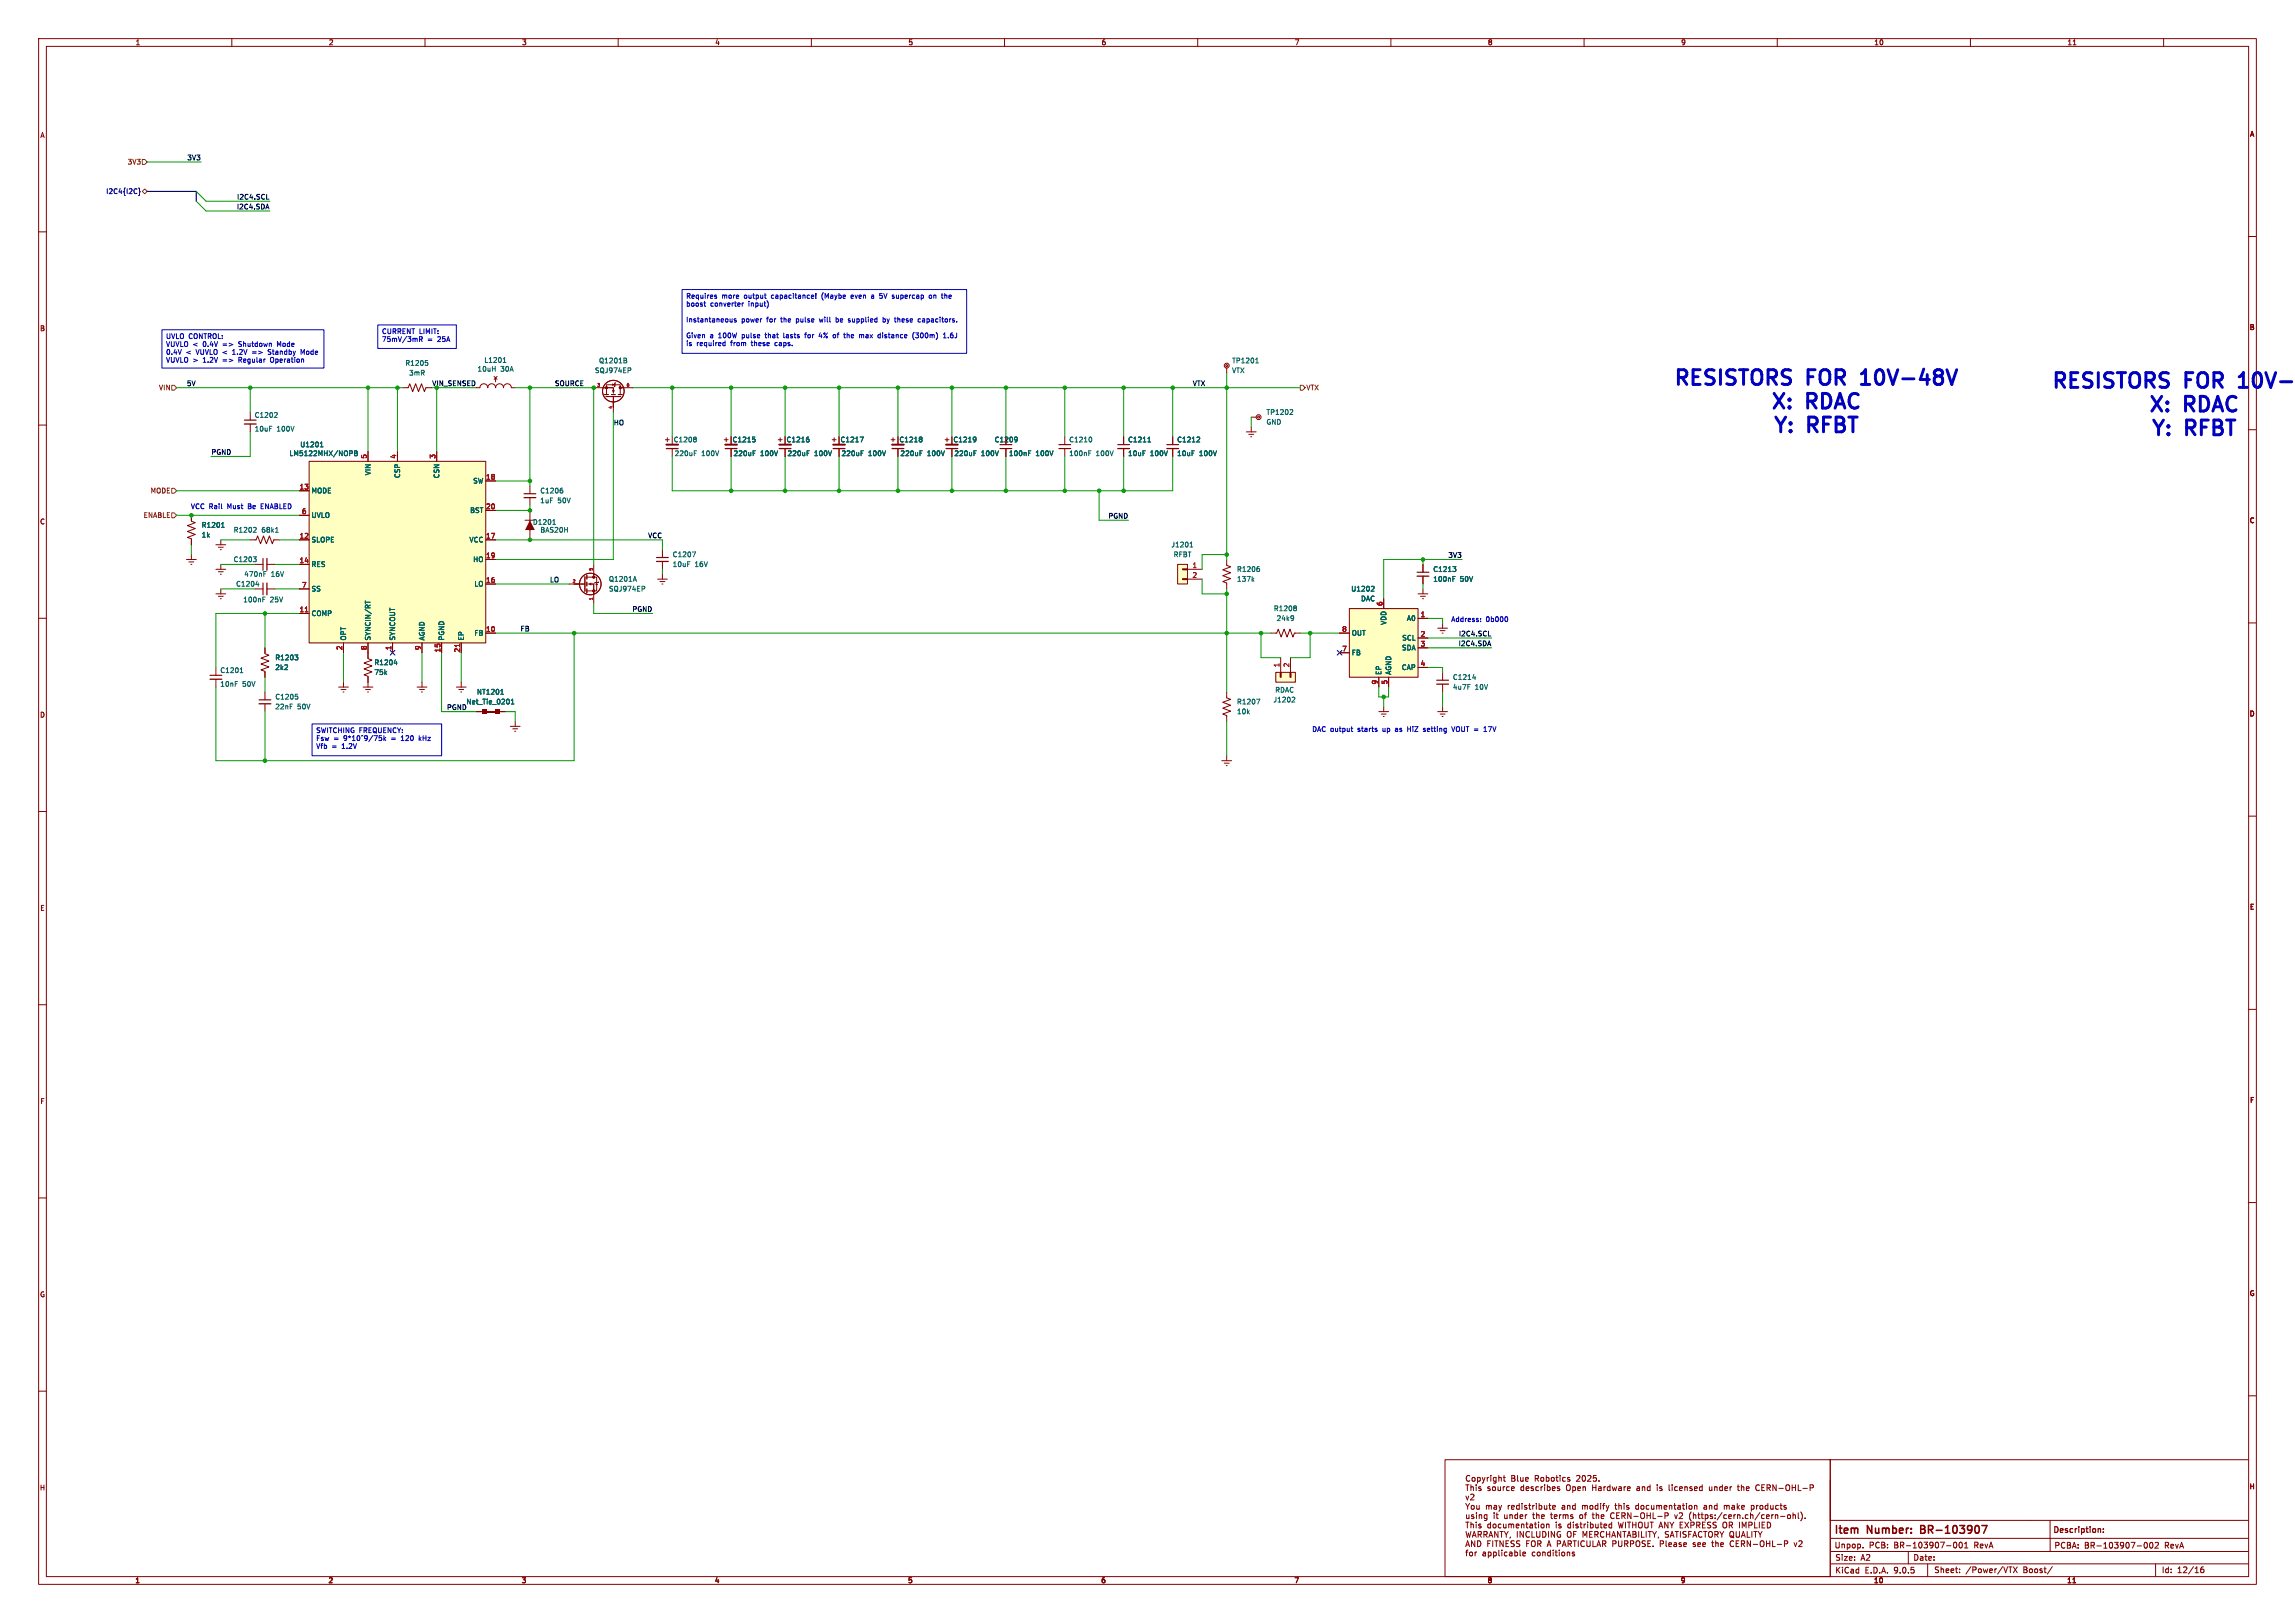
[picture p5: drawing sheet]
<svg xmlns="http://www.w3.org/2000/svg" width="594mm" height="420mm" viewBox="0 0 594 420" stroke-linecap="round" stroke-linejoin="round" font-family="sans-serif">
<defs><g id="words">
<g font-size="5.3" fill="#0000c2">
<text x="432.7" y="100.8">RESISTORS</text>
<text x="467.8" y="100.8">FOR</text>
<text x="483.3" y="100.8">10V-48V</text>
<text x="530.5" y="101.6">RESISTORS</text>
<text x="565.6" y="101.6">FOR</text>
<text x="581.1" y="101.6">10V-2</text>
<text x="457.9" y="106.9">X:</text>
<text x="467.7" y="106.9">RDAC</text>
<text x="555.7" y="107.7">X:</text>
<text x="565.5" y="107.7">RDAC</text>
<text x="458.5" y="113.1">Y:</text>
<text x="468" y="113.1">RFBT</text>
<text x="556.3" y="113.8">Y:</text>
<text x="565.8" y="113.8">RFBT</text>
</g>
<g font-size="2.8" fill="#840000">
<text x="474.6" y="397.5">Item</text>
<text x="483.4" y="397.5">Number:</text>
<text x="498" y="397.5">BR-103907</text>
</g>
<g font-size="2.1" fill="#840000">
<text x="379.1" y="393.3">Copyright</text>
<text x="391" y="393.3">Blue</text>
<text x="397.2" y="393.3">Robotics</text>
<text x="421.6" y="393.3">source</text>
<text x="430.3" y="393.3">describes</text>
<text x="442.3" y="393.3">Open</text>
<text x="449.1" y="393.3">Hardware</text>
<text x="460.8" y="393.3">and</text>
<text x="466.2" y="393.3">is</text>
<text x="474.7" y="400.9">Unpop.</text>
<text x="483.7" y="400.9">PCB:</text>
<text x="490.3" y="400.9">BR-103907-001</text>
<text x="511.1" y="400.9">RevA</text>
<text x="531.3" y="397.1">Description:</text>
<text x="531.6" y="400.9">PCBA:</text>
<text x="539.4" y="400.9">BR-103907-002</text>
<text x="560.3" y="400.9">RevA</text>
<text x="474.9" y="404.1">Size:</text>
<text x="474.9" y="407.4">KiCad</text>
<text x="481.6" y="404.1">A2</text>
<text x="482.6" y="407.4">E.D.A.</text>
<text x="490.2" y="407.4">9.0.5</text>
<text x="495.1" y="404.1">Date:</text>
<text x="500.5" y="407.3">Sheet:</text>
<text x="508.7" y="407.3">/Power/VTX</text>
<text x="523.7" y="407.3">Boost/</text>
<text x="559.4" y="407.3">Id:</text>
<text x="563.5" y="407.3">12/16</text>
</g>
<g font-size="1.8" fill="#840000">
<text x="35" y="11.9">1</text>
<text x="85" y="11.9">2</text>
<text x="135" y="11.9">3</text>
<text x="185" y="11.9">4</text>
<text x="235" y="11.9">5</text>
<text x="285" y="11.9">6</text>
<text x="335" y="11.9">7</text>
<text x="385" y="11.9">8</text>
<text x="435" y="11.9">9</text>
<text x="485" y="11.9">10</text>
<text x="535" y="11.9">11</text>
<text x="10.3" y="35.9">A</text>
<text x="582.3" y="35.6">A</text>
<text x="10.3" y="85.9">B</text>
<text x="582.2" y="85.6">B</text>
<text x="189.5" y="114.7">C1215</text>
<text x="203.5" y="114.7">C1216</text>
<text x="217.4" y="114.7">C1217</text>
<text x="232.7" y="114.7">C1218</text>
<text x="246.6" y="114.7">C1219</text>
<text x="257.3" y="114.7">C1209</text>
<text x="10.3" y="135.9">C</text>
<text x="582.2" y="135.6">C</text>
<text x="10.3" y="185.9">D</text>
<text x="582.2" y="185.6">D</text>
<text x="10.3" y="235.9">E</text>
<text x="582.2" y="235.6">E</text>
<text x="10.3" y="285.9">F</text>
<text x="582.3" y="285.6">F</text>
<text x="10.3" y="335.9">G</text>
<text x="582.2" y="335.6">G</text>
<text x="10.2" y="385.9">H</text>
<text x="582.1" y="385.6">H</text>
<text x="34.9" y="409.9">1</text>
<text x="84.9" y="409.9">2</text>
<text x="134.9" y="409.9">3</text>
<text x="184.9" y="409.9">4</text>
<text x="234.9" y="409.9">5</text>
<text x="284.9" y="409.9">6</text>
<text x="334.9" y="409.9">7</text>
<text x="384.9" y="409.9">8</text>
<text x="434.9" y="409.9">9</text>
<text x="484.9" y="409.9">10</text>
<text x="534.9" y="409.9">11</text>
</g>
<g font-size="1.8" fill="#0f0f0f">
<text x="48.4" y="41.6">3V3</text>
<text x="61.2" y="51.7">I2C4.SCL</text>
<text x="61.2" y="54.3">I2C4.SDA</text>
<text x="48.3" y="100">5V</text>
<text x="143.5" y="100">SOURCE</text>
<text x="308.6" y="100">VTX</text>
<text x="158.7" y="110.1">HO</text>
<text x="54.6" y="117.8">PGND</text>
<text x="286.8" y="134.3">PGND</text>
<text x="167.6" y="139.4">VCC</text>
<text x="374.7" y="144.4">3V3</text>
<text x="142.2" y="150.8">LO</text>
<text x="163.6" y="158.4">PGND</text>
<text x="134.6" y="163.5">FB</text>
<text x="377.4" y="167.3">I2C4.SDA</text>
<text x="377.5" y="164.8">I2C4.SCL</text>
<text x="115.6" y="183.8">PGND</text>
</g>
<g font-size="1.8" fill="#725600">
<text x="32.9" y="42.8">3V3</text>
<text x="41" y="101.2">VIN</text>
<text x="338" y="101.2">VTX</text>
<text x="38.9" y="127.9">MODE</text>
<text x="37" y="134.2">ENABLE</text>
</g>
<text font-size="1.8" fill="#000084" x="27.4" y="50.4">I2C4{I2C}</text>
<g font-size="1.8" fill="#0000c2">
<text x="177.5" y="77.6">Requires</text>
<text x="186.8" y="77.6">more</text>
<text x="192.7" y="77.6">output</text>
<text x="199.9" y="77.6">capacitance!</text>
<text x="213.1" y="77.6">(Maybe</text>
<text x="221" y="77.6">even</text>
<text x="226.4" y="77.6">a</text>
<text x="228.7" y="77.6">5V</text>
<text x="232.2" y="77.6">supercap</text>
<text x="242" y="77.6">on</text>
<text x="245.4" y="77.6">the</text>
<text x="177.5" y="79.7">boost</text>
<text x="177.5" y="83.7">Instantaneous</text>
<text x="183.9" y="79.7">converter</text>
<text x="191.9" y="83.7">power</text>
<text x="193.9" y="79.7">input)</text>
<text x="198.6" y="83.7">for</text>
<text x="202.4" y="83.7">the</text>
<text x="206.5" y="83.7">pulse</text>
<text x="212.8" y="83.7">will</text>
<text x="217.2" y="83.7">be</text>
<text x="220.6" y="83.7">supplied</text>
<text x="229.8" y="83.7">by</text>
<text x="233.1" y="83.7">these</text>
<text x="239.3" y="83.7">capacitors.</text>
<text x="42.9" y="88">UVLO CONTROL:</text>
<text x="98.7" y="86.8">CURRENT LIMIT:</text>
<text x="98.7" y="88.8">75mV/3mR</text>
<text x="110.6" y="88.8">=</text>
<text x="113.4" y="88.8">25A</text>
<text x="177.5" y="87.8">Given</text>
<text x="177.5" y="89.9">is</text>
<text x="180.3" y="89.9">required</text>
<text x="183.7" y="87.8">a</text>
<text x="186.1" y="87.8">100W</text>
<text x="189.3" y="89.9">from</text>
<text x="192.3" y="87.8">pulse</text>
<text x="194.8" y="89.9">these</text>
<text x="198.6" y="87.8">that</text>
<text x="201" y="89.9">caps.</text>
<text x="203.5" y="87.8">lasts</text>
<text x="209.2" y="87.8">for</text>
<text x="213.1" y="87.8">4%</text>
<text x="216.9" y="87.8">of</text>
<text x="220" y="87.8">the</text>
<text x="224.1" y="87.8">max</text>
<text x="229.1" y="87.8">distance</text>
<text x="238.3" y="87.8">(300m)</text>
<text x="246.5" y="87.8">1.6J</text>
<text x="42.9" y="90.1">VUVLO &lt;</text>
<text x="42.9" y="92.1">0.4V</text>
<text x="42.9" y="94.2">VUVLO &gt;</text>
<text x="48.1" y="92.1">&lt;</text>
<text x="50.9" y="92.1">VUVLO &lt;</text>
<text x="52.6" y="90.1">0.4V</text>
<text x="52.6" y="94.2">1.2V</text>
<text x="57.9" y="90.1">=&gt;</text>
<text x="57.9" y="94.2">=&gt;</text>
<text x="60.7" y="92.1">1.2V</text>
<text x="62.2" y="90.1">Shutdown</text>
<text x="62.2" y="94.2">Regular</text>
<text x="66" y="92.1">=&gt;</text>
<text x="70.3" y="92.1">Standby</text>
<text x="70.7" y="94.2">Operation</text>
<text x="72.4" y="90.1">Mode</text>
<text x="78.9" y="92.1">Mode</text>
<text x="49.3" y="131.9">VCC Rail</text>
<text x="58.9" y="131.9">Must</text>
<text x="64.5" y="131.9">Be</text>
<text x="68" y="131.9">ENABLED</text>
<text x="375.5" y="161.1">Address:</text>
<text x="384.6" y="161.1">0b000</text>
<text x="81.7" y="190">SWITCHING FREQUENCY:</text>
<text x="339.5" y="189.6">DAC output</text>
<text x="351.5" y="189.6">starts</text>
<text x="358.1" y="189.6">up</text>
<text x="361.6" y="189.6">as</text>
<text x="365" y="189.6">HiZ</text>
<text x="369.3" y="189.6">setting</text>
<text x="376.9" y="189.6">VOUT =</text>
<text x="385.6" y="189.6">17V</text>
<text x="81.7" y="192">Fsw</text>
<text x="81.7" y="194.1">Vfb</text>
<text x="85.9" y="194.1">=</text>
<text x="86.3" y="192">=</text>
<text x="88.6" y="194.1">1.2V</text>
<text x="89.1" y="192">9*10^9/75k</text>
<text x="101.6" y="192">=</text>
<text x="104.3" y="192">120</text>
<text x="109.1" y="192">kHz</text>
</g>
<g font-size="1.8" fill="#006464">
<text x="104.8" y="94.8">R1205</text>
<text x="125.2" y="94.1">L1201</text>
<text x="154.9" y="94.2">Q1201B</text>
<text x="318.8" y="94.2">TP1201</text>
<text x="105.8" y="97.4">3mR</text>
<text x="123.5" y="96.4">10uH</text>
<text x="129.6" y="96.4">30A</text>
<text x="153.9" y="96.7">SQJ974EP</text>
<text x="318.8" y="96.7">VTX</text>
<text x="327.7" y="107.5">TP1202</text>
<text x="65.8" y="111.9">10uF</text>
<text x="65.8" y="108.3">C1202</text>
<text x="71.6" y="111.9">100V</text>
<text x="327.7" y="110.1">GND</text>
<text x="74.8" y="118.2">LM5122MHX/NOPB</text>
<text x="77.6" y="115.9">U1201</text>
<text x="174.3" y="114.7">C1208</text>
<text x="174.5" y="118.2">220uF</text>
<text x="181.5" y="118.2">100V</text>
<text x="189.7" y="118.2">220uF</text>
<text x="196.8" y="118.2">100V</text>
<text x="203.7" y="118.2">220uF</text>
<text x="210.8" y="118.2">100V</text>
<text x="217.7" y="118.2">220uF</text>
<text x="224.7" y="118.2">100V</text>
<text x="232.9" y="118.2">220uF</text>
<text x="240" y="118.2">100V</text>
<text x="246.9" y="118.2">220uF</text>
<text x="253.9" y="118.2">100V</text>
<text x="261" y="118.2">100nF</text>
<text x="268.1" y="118.2">100V</text>
<text x="276.6" y="114.7">C1210</text>
<text x="276.6" y="118.2">100nF</text>
<text x="283.7" y="118.2">100V</text>
<text x="291.9" y="118.2">10uF</text>
<text x="291.9" y="114.7">C1211</text>
<text x="297.7" y="118.2">100V</text>
<text x="304.6" y="118.2">10uF</text>
<text x="304.6" y="114.7">C1212</text>
<text x="310.4" y="118.2">100V</text>
<text x="96.1" y="123.1" transform="rotate(-90 96.1 123.1)">VIN</text>
<text x="103.7" y="123.8" transform="rotate(-90 103.7 123.8)">CSP</text>
<text x="113.9" y="123.9" transform="rotate(-90 113.9 123.9)">CSN</text>
<text x="122.4" y="125.3">SW</text>
<text x="80.5" y="127.9">MODE</text>
<text x="139.7" y="130.4">1uF</text>
<text x="139.7" y="127.9">C1206</text>
<text x="144.3" y="130.4">50V</text>
<text x="52.1" y="136.8">R1201</text>
<text x="80.5" y="134.2">UVLO</text>
<text x="121.6" y="132.9">BST</text>
<text x="137.8" y="136">D1201</text>
<text x="52.1" y="139.3">1k</text>
<text x="60.4" y="138">R1202</text>
<text x="67.5" y="138">68k1</text>
<text x="80.5" y="140.6">SLOPE</text>
<text x="121.4" y="140.6">VCC</text>
<text x="139.7" y="138">BAS20H</text>
<text x="303.1" y="141.8">J1201</text>
<text x="60.4" y="145.6">C1203</text>
<text x="63.1" y="149.5">470nF</text>
<text x="70.1" y="149.5">16V</text>
<text x="80.5" y="146.9">RES</text>
<text x="122.4" y="145.6">HO</text>
<text x="174" y="144.4">C1207</text>
<text x="174" y="146.9">10uF</text>
<text x="179.8" y="146.9">16V</text>
<text x="303.7" y="144.4">RFBT</text>
<text x="320" y="148.2">R1206</text>
<text x="370.8" y="148.2">C1213</text>
<text x="61" y="152">C1204</text>
<text x="80.5" y="153.3">SS</text>
<text x="122.7" y="152">LO</text>
<text x="157.5" y="150.7">Q1201A</text>
<text x="157.5" y="153.3">SQJ974EP</text>
<text x="320" y="150.7">137k</text>
<text x="349.6" y="153.3">U1202</text>
<text x="352.2" y="155.8">DAC</text>
<text x="370.8" y="150.7">100nF</text>
<text x="377.9" y="150.7">50V</text>
<text x="62.9" y="156.1">100nF</text>
<text x="69.9" y="156.1">25V</text>
<text x="80.5" y="159.6">COMP</text>
<text x="329.6" y="158.3">R1208</text>
<text x="330.3" y="160.9">24k9</text>
<text x="359" y="161.8" transform="rotate(-90 359 161.8)">VDD</text>
<text x="364" y="160.9">A0</text>
<text x="89.8" y="165.9" transform="rotate(-90 89.8 165.9)">OPT</text>
<text x="96.1" y="165.9" transform="rotate(-90 96.1 165.9)">SYNCIN/RT</text>
<text x="102.5" y="165.9" transform="rotate(-90 102.5 165.9)">SYNCOUT</text>
<text x="110.1" y="165.9" transform="rotate(-90 110.1 165.9)">AGND</text>
<text x="115.2" y="165.9" transform="rotate(-90 115.2 165.9)">PGND</text>
<text x="120.2" y="165.9" transform="rotate(-90 120.2 165.9)">EP</text>
<text x="122.7" y="164.7">FB</text>
<text x="349.8" y="164.7">OUT</text>
<text x="362.8" y="166">SCL</text>
<text x="71.1" y="173.6">2k2</text>
<text x="71.1" y="171">R1203</text>
<text x="96.8" y="172.3">R1204</text>
<text x="349.8" y="169.8">FB</text>
<text x="362.7" y="173.6">CAP</text>
<text x="362.8" y="168.5">SDA</text>
<text x="56.9" y="174.3">C1201</text>
<text x="56.9" y="177.9">10nF</text>
<text x="62.7" y="177.9">50V</text>
<text x="96.8" y="174.9">75k</text>
<text x="123.3" y="179.9">NT1201</text>
<text x="329.9" y="179.4">RDAC</text>
<text x="357.7" y="174.8" transform="rotate(-90 357.7 174.8)">EP</text>
<text x="360.3" y="174.8" transform="rotate(-90 360.3 174.8)">AGND</text>
<text x="375.9" y="176.1">C1214</text>
<text x="375.9" y="178.7">4u7F</text>
<text x="381.8" y="178.7">10V</text>
<text x="71.1" y="181.2">C1205</text>
<text x="71.1" y="183.7">22nF</text>
<text x="77" y="183.7">50V</text>
<text x="120.6" y="182.5">Net_Tie_0201</text>
<text x="320" y="185">10k</text>
<text x="320" y="182.5">R1207</text>
<text x="329.5" y="182">J1202</text>
</g>
<text font-size="1.8" fill="#009600" x="111.8" y="100">VIN_SENSED</text>
<g font-size="1.8" fill="#a90000">
<text x="95" y="118.8" transform="rotate(-90 95 118.8)">5</text>
<text x="102.6" y="118.8" transform="rotate(-90 102.6 118.8)">4</text>
<text x="112.8" y="118.8" transform="rotate(-90 112.8 118.8)">3</text>
<text x="125.7" y="124.2">18</text>
<text x="77.4" y="126.7">13</text>
<text x="125.7" y="131.8">20</text>
<text x="78" y="133.1">6</text>
<text x="77.4" y="139.4">12</text>
<text x="125.7" y="139.4">17</text>
<text x="77.4" y="145.8">14</text>
<text x="125.7" y="144.5">19</text>
<text x="308.5" y="147.1">1</text>
<text x="308.5" y="149.6">2</text>
<text x="78" y="152.1">7</text>
<text x="125.7" y="150.9">16</text>
<text x="77.4" y="158.5">11</text>
<text x="357.9" y="156.9" transform="rotate(-90 357.9 156.9)">6</text>
<text x="367.6" y="159.8">1</text>
<text x="125.7" y="163.6">10</text>
<text x="347.3" y="163.6">8</text>
<text x="367.6" y="164.8">2</text>
<text x="367.6" y="167.4">3</text>
<text x="88.6" y="168.3" transform="rotate(-90 88.6 168.3)">2</text>
<text x="95" y="168.3" transform="rotate(-90 95 168.3)">8</text>
<text x="101.3" y="168.3" transform="rotate(-90 101.3 168.3)">1</text>
<text x="109" y="168.3" transform="rotate(-90 109 168.3)">9</text>
<text x="114" y="169" transform="rotate(-90 114 169)">15</text>
<text x="119.1" y="169" transform="rotate(-90 119.1 169)">21</text>
<text x="331.2" y="172.8" transform="rotate(-90 331.2 172.8)">1</text>
<text x="333.8" y="172.8" transform="rotate(-90 333.8 172.8)">2</text>
<text x="347.3" y="168.7">7</text>
<text x="367.6" y="172.5">4</text>
<text x="356.6" y="177.2" transform="rotate(-90 356.6 177.2)">9</text>
<text x="359.2" y="177.2" transform="rotate(-90 359.2 177.2)">5</text>
</g>
<g font-size="1.1" fill="#a90000">
<text x="154.4" y="100.1">3</text>
<text x="162" y="100.1">6</text>
<text x="158.5" y="105.9" transform="rotate(-90 158.5 105.9)">4</text>
<text x="153.4" y="147.8" transform="rotate(-90 153.4 147.8)">5</text>
<text x="148.1" y="150.9">2</text>
<text x="153.4" y="155.5" transform="rotate(-90 153.4 155.5)">1</text>
</g>
</g></defs>
<g fill="none" stroke="#840000" stroke-width=".26">
<path d="M10 10h574v400h-574zM12 12h570v396h-570zM60 10v2M110 10v2M160 10v2M210 10v2M260 10v2M310 10v2M360 10v2M410 10v2M460 10v2M510 10v2"/>
<path d="M536.6 11.6h.7M560 10v2M10 60h2M581.9 61.2h2M10 110h2M581.9 111.2h2M10 160h2M55.9 172.7v2.1M55.9 175.8v2M68.6 167.6v1.6l1 .3-2 .8 2 .8-2 .7 2 .8-2 .8 1 .3v1.6M581.9 161.2h2M356.9 184.2h2.5"/>
<path d="M357.5 184.8h1.3M358 185.4h.3M358.1 182.9v1.3M372.1 184.2h2.5M372.7 184.8h1.3M373.3 185.4h.2M373.4 182.9v1.3M10 210h2M581.9 211.2h2M10 260h2M581.9 261.2h2M10 310h2"/>
<path d="M581.9 311.2h2M10 360h2M374 377.7h99.7v30.3h-99.7zM473.7 377.7h108.2M473.7 377.7v30.3M581.9 361.2h2M379.4 384.2h.8M379.4 389.1l.5 .7M379.4 387.1l.4 1 .3-1M379.4 396.3l.4 1.5 .3-1.1 .3 1.1 .3-1.5M379.5 399.8h.7M379.8 384.2v1.5"/>
<path d="M379.8 393.9v1.5M379.9 389.8v.8M380.4 389.1l-.5 .7M380.4 382a.67 .67 0 0 0-.9 .6 .67 .67 0 0 0 .9 .6M380.6 386.8l.6-.2 .3 .5-.9 1h.9M380.7 384.2v1.5M380.7 393.9v1.5M380.7 384.9l.6-.1 .1 .9M380.9 389.7l.2-.1 .4 .1-.1 .8-.5-.1zM380.9 394.4l-.2 .1M381.1 397.8l.5-1.5 .5 1.5M381.1 382.4l.4-.1 .3 .3v.4l-.3 .3-.5-.3z"/>
<path d="M381.1 394.4l.3 .2v.8M381.2 397.4h.7M381.7 398.7v1.5l-.8-1.5v1.5M382.1 384.2v.2M382.1 384.7v1M382.1 394.4v1M382.2 389.6l.1 .9 .6-.1M382.4 382.4l.5-.1 .2 .3-.1 .6h-.6M382.4 382.3v1.5M382.4 398.7a.76 .76 0 0 1 .9 .8 .76 .76 0 0 1-.9 .7zM382.6 397.1l.7-.1 .1-.6-.8-.1v1.5M382.9 389.6v1"/>
<path d="M382.9 397.1l.5 .7M382.9 394.4l-.2 .2 .1 .2 .5 .2 .1 .2-.3 .2-.4-.1M383.1 394.4l.2 .1M383.3 384.8l-.4-.1-.2 .2 .1 .3 .5 .1v.4h-.6M383.6 382.3l.4 1M384 383.3l-.4 .5M384.1 397.1l.7-.1 .1-.6-.8-.1v1.5M384.4 382.3l-.4 1M384.4 397.1l.5 .7M384.7 389.7l.4-.1 .3 .2M384.7 389.6v1M384.9 382.3v1"/>
<path d="M385.1 399.4h.5M385.4 382.3l-.5 .3M385.4 389.8l.2-.2h.3l.1 1M385.4 389.8v.8M385.4 397.8l.5-1.5 .5 1.5M385.4 394.4l-.3 .3v.4l.3 .3 .4-.1M385.5 397.4h.7M385.6 384.8l-.3-.1-.2 .2v.3l.5 .1v.4h-.5M385.6 394.4l.2 .1M385.8 398.7h-.7v1.5M385.8 393.9v1.5M385.9 381.8v.2"/>
<path d="M385.9 382.3v1M386.4 398.7v1.5M386.4 384.9l.2-.2 .4 .2-.1 .8-.5-.1zM386.7 389.6h.6l.1 1M386.7 394.4l-.3 .3v.4l.3 .3 .5-.3v-.4l-.3-.3M386.9 398.7h.8M387.2 382.4l-.4-.1-.3 .3 .1 .6h.6M387.2 382.3v1.2l-.3 .3-.3-.1M387.3 398.7v1.5M387.4 389.9l-.8 .3 .3 .4 .5-.1M387.7 396.3v1.5l-.8-1.5v1.5M387.7 384.7l.1 1 .6-.1"/>
<path d="M387.9 389.6l.4 1M387.9 382.5l.6-.1 .1 .9M387.9 381.8v1.5M388.1 394.4l-.3 .3v.4l.3 .3 .4-.1M388.2 396.3h.9M388.3 390.6l-.4 .5M388.4 394.4l.1 .1M388.4 384.7v1M388.6 389.6l-.3 1M388.6 396.3v1.5M389.1 382.3h.5M389.1 384.7v1"/>
<path d="M389.1 398.7v1.5l-.9-1.5v1.5M389.1 394.4l.1 .9 .6-.1M389.3 381.8v1.3l.3 .2M389.4 396.3l.5 .8M389.4 392l.1 .9 .6-.1M389.5 384.7l-.4 .3M389.8 394.4v1M389.8 399.4h.5M389.9 397.1v.7M390.1 392v1M390.4 389.6v1M390.4 396.3l-.5 .8"/>
<path d="M390.5 394.5l.4-.1 .2 .2M390.5 394.4v1M390.5 398.7h-.7v1.5h.7M390.6 384.8l-.4-.1-.3 .3 .2 .7h.5M390.8 389.6l-.4 .2M390.9 397.7l-.1 .3M391.1 394.6l.3-.2 .3 .1 .1 .9M391.1 394.6v.8M391.2 385.2l.7-.1v-.3l-.5-.1-.2 .2 .1 .8h.6M391.2 390.1l.7-.2v-.3h-.5l-.2 .2 .1 .7h.6M391.3 381.8h.5l.3 .3-.3 .4 .3 .2v.3l-.2 .3h-.6zM391.3 382.5h.5"/>
<path d="M391.9 398.8l-.8 .1v.4l.7 .3 .1 .3-.3 .3-.5-.1M392.4 394.9l.7-.2v-.2l-.5-.1-.2 .2 .1 .7h.6M392.7 396.3v1.5M392.8 381.8v1.3l.2 .2M393.2 389.6h-.4l-.3 .2 .1 .7h.6M393.2 389.1v1.5M393.4 398.8l-.8 .1v.4l.6 .3 .2 .3-.3 .3-.6-.1M393.6 382.3v.9h.6M393.8 394.5h.6v.9M393.8 394.4v1M393.9 389.1v.1M393.9 389.6v1"/>
<path d="M394.2 382.3v1M394.3 396.3v1.5l-.9-1.5v1.5M394.4 384.8l-.5-.1-.3 .3 .2 .7h.6M394.4 384.2v1.5M394.9 382.8l.7-.1-.1-.3-.4-.1-.2 .2v.7h.6M394.9 394.4h.6M395 385.2l.7-.1-.1-.3-.4-.1-.2 .2 .1 .8h.5M395.1 393.9v1.3l.4 .2M395.1 389.6h-.3l-.2 .2v.2l.5 .1v.4h-.5M395.1 399.4h.5M395.6 389.6h.6M395.9 389.1v1.2l.3 .3"/>
<path d="M395.9 396.4a.67 .67 0 0 0-1 .7 .67 .67 0 0 0 1 .6M395.9 398.7h-.8v1.5M396 394.5h.6v.9M396.4 398.9l.3-.2a.5 .5 0 0 1 .7 .5v.5a.5 .5 0 0 1-.5 .5 .5 .5 0 0 1-.5-.5zM396.5 396.3v1.5h.7M396.6 392h.6M396.6 394.7l-.7 .3 .2 .4 .5-.1M396.7 389.6v1M396.9 384.8l-.4-.1-.2 .2 .1 .3 .5 .1v.4h-.6M397.1 394.4h.6M397.1 389.6l-.4 .2M397.4 393.9v1.3l.3 .2"/>
<path d="M397.4 382.6l.7-.1v-.5l-.7-.2v1.5M397.6 389.1v.1M397.6 389.6v1M397.7 382.6l.5 .7M397.7 396.3v1.2l.3 .3 .6-.3v-1.2M398 399.5l.7-.1 .1-.5-.8-.2v1.5M398.1 394h.1M398.2 393.9v.1M398.2 394.4v1M398.2 384.8l-.4-.1-.3 .3 .1 .7h.6M398.3 394h-.1M398.4 389.6h.4l.3 .2-.2 .7h-.5"/>
<path d="M398.4 389.1v1.5M398.4 399.5l.5 .7M398.9 384.7v1M398.9 394.5l.2-.1 .5 .1-.1 .8-.6-.1zM398.9 382.4l.4-.1 .3 .3v.4l-.3 .3-.5-.3zM399.3 384.7l-.4 .3M399.3 396.3a.76 .76 0 0 1 .9 .8 .76 .76 0 0 1-.9 .7zM399.7 389.6l.1 .9 .6-.1M399.8 384.2v.2M399.8 384.7v1M400.2 382.4l.4-.1 .3 .3-.1 .6h-.6M400.2 381.8v1.5"/>
<path d="M400.3 394.5h.6v.9M400.3 394.4v1M400.4 389.6v1M400.5 384.8l.4-.1 .3 .3-.1 .7h-.6M400.5 384.2v1.5M400.6 399.8h.7M400.8 396.3v1.5M400.9 389.6h.5M401.1 389.1v1.2l.3 .3M401.6 382.4l.4-.1 .3 .3v.4l-.3 .3-.5-.3zM401.8 385.2l.7-.1-.1-.3-.4-.1-.2 .2 .1 .8h.5M401.9 390.1l.7-.2-.1-.3h-.4l-.2 .2v.7h.6"/>
<path d="M402.4 396.3v1.5l-.9-1.5v1.5M402.7 382.3h.6M402.7 394h.1M402.8 393.9v.1M402.8 394.4v1M402.9 394h-.1M402.9 381.8v1.3l.4 .2M403.1 399.5l.7-.1 .1-.5-.8-.2v1.5M403.6 384.8l-.3-.1-.2 .2v.3l.5 .1v.4h-.5M403.8 381.8v.2M403.8 382.3v1M403.9 396.4a.68 .68 0 0 0-.9 .7 .68 .68 0 0 0 .9 .6v-.5h-.3"/>
<path d="M404 394.5l-.4-.1-.2 .2 .1 .2 .5 .2v.3h-.6M404.4 389.6h.5l.1 1M404.5 399.8h.7M405 389.9l-.7 .3 .2 .4 .5-.1M405.1 382.4l-.4-.1-.3 .3 .2 .6h.5M405.6 384.3l.2-.1a.5 .5 0 0 1 .6 .5v.5a.5 .5 0 0 1-.5 .5 .5 .5 0 0 1-.5-.5zM405.7 389.7l.6-.1 .1 1M405.7 389.6v1M405.7 396.5l.3-.2a.5 .5 0 0 1 .6 .5v.5a.5 .5 0 0 1-.5 .5 .5 .5 0 0 1-.5-.5zM405.9 399.5l.7-.1v-.5l-.7-.2v1.5M406.2 399.5l.5 .7M406.3 382.4l-.4-.1-.2 .2 .1 .2 .5 .2v.3h-.6"/>
<path d="M406.5 393.9v1.5M406.5 394.5l-.4-.1-.3 .3 .1 .6h.6M407.1 392h-.4l-.2 .2 .1 .2 .5 .1v.4h-.6M407.1 384.8l.4-.1 .3 .3-.2 .7h-.5M407.1 384.7v1.5M407.1 398.7h.9M407.2 393.9v.1M407.2 394.4v1M407.3 397h.5M407.6 398.7v1.5M407.7 389.6h-.4l-.3 .2 .1 .7h.6M407.7 389.1v1.5"/>
<path d="M408 396.3h-.7v1.5M408.1 382l.5-.2 .3 .4-.9 1.1h.9M408.4 385.2l.7-.1-.1-.3-.4-.1-.2 .2v.8h.6M408.4 394.5l-.3-.1-.2 .2v.2l.5 .2v.3h-.5M408.5 398.7v1.5M408.9 394.4h.6M408.9 392.1l.2-.1 .5 .1-.1 .8-.6-.1zM409.1 393.9v1.3l.4 .2M409.6 389.7l.4-.1 .2 .2M409.6 389.6v1M409.6 382l.3-.2a.8 .8 0 0 1 .5 .8 .8 .8 0 0 1-.5 .7l-.4-.6zM409.7 384.9l.6-.1 .1 .9"/>
<path d="M409.7 384.7v1M409.7 397.8v-1.5l.5 1.1 .5-1.1v1.5M410 394.4v1M410.1 392h.5M410.1 398.9a.67 .67 0 0 0-1 .6 .67 .67 0 0 0 1 .6M410.2 389.8l.2-.2h.4l.1 1M410.2 389.8v.8M410.4 394.4l-.4 .3M410.6 391.5l-.3 .2v1.3M410.7 398.7v1.2l.3 .3 .6-.3v-1.2M410.9 393.9v.1M410.9 394.4v1"/>
<path d="M410.9 382l.6-.2 .3 .4-.9 1.1h.9M411.4 397h.5M411.6 389.7l.2-.1 .4 .1-.1 .8-.5-.1zM411.6 394.5l.5-.1 .3 .3-.2 .6h-.6M411.6 393.9v1.5M412.1 392h.5M412.1 396.3h-.7v1.5h.7M412.2 384.2v1.5M412.2 384.9h.9M412.3 391.5v1.3l.3 .2M412.3 398.7v1.5h.7M412.8 397.1l.7-.1 .1-.6-.8-.1v1.5"/>
<path d="M413 394.4l.1 .9 .5-.1M413.1 384.2v1.5M413.1 392.1l.6-.1 .1 1M413.1 391.5v1.5M413.1 381.8h-.7v.7h.7v.7l-.2 .1-.5-.1M413.1 397.1l.5 .7M413.4 399.8h.7M413.6 389.6h-.5l-.2 .2 .1 .7h.6M413.6 389.1v1.5M413.6 394.4v1M413.8 384.8h.6v.9M413.9 383.2v.1"/>
<path d="M414.1 394.4h.6M414.3 389.1v.1M414.3 389.6v1M414.4 393.9v1.3l.3 .2M414.4 392.5l.7-.2v-.3h-.5l-.2 .2 .1 .7h.6M414.4 385.1l-.7 .3 .2 .3h.5M414.8 389.6h.6M414.8 399.5l.7-.1 .1-.5-.8-.2v1.5M415.1 394.9l.8-.2-.1-.2-.4-.1-.3 .2 .1 .7h.6M415.1 384.7v1M415.1 396.4a.67 .67 0 0 0-.9 .7 .67 .67 0 0 0 .9 .6M415.1 399.5l.5 .7"/>
<path d="M415.4 389.1l-.4 .2v1.3M415.6 384.7l-.5 .3M415.7 389.6l.4 1M415.8 397h.8M415.8 396.3v1.5M416.1 390.6l-.4 .5M416.4 389.6l-.3 1M416.6 396.3v1.5M416.7 384.8l-.4-.1-.3 .3 .1 .7h.6M416.7 384.2v1.5M417.1 394.5l-.4-.1-.3 .3 .2 .6h.5M417.1 393.9v1.5"/>
<path d="M417.1 397.8l.5-1.5 .5 1.5M417.3 384.7l.3 1 .3-.7 .2 .7 .3-1M417.3 397.4h.7M417.4 399.5l.7-.1 .1-.5-.8-.2v1.5M417.8 391.6a.67 .67 0 0 0-1 .6 .67 .67 0 0 0 1 .6M417.9 389.6h.6M418.1 389.1v1.2l.4 .3M418.4 392.2h.5M418.9 393.9l.3 1.5 .3-1.1 .3 1.1 .3-1.5M418.9 398.7v1.2l.3 .3 .6-.3v-1.2M419 389.7l.6-.1v1M419 389.1v1.5"/>
<path d="M419 384.8h.6v.9M419.1 391.5h-.7v1.5h.7M419.5 396.3v1.5l-.9-1.5v1.5M419.6 385.1l-.7 .3 .2 .3h.5M419.8 392.3l.7-.1 .1-.6-.8-.1v1.5M420 396.3h.9M420.1 392.3l.5 .7M420.4 389.1v.1M420.4 389.6v1M420.4 384.7v1M420.4 396.3v1.5M420.5 399.5l.7-.1 .1-.5-.8-.2v1.5"/>
<path d="M420.7 393.9v1.5M420.8 384.7l-.4 .3M420.9 399.5l.5 .7M421.1 397.8l.5-1.5 .5 1.5M421.2 385.2l.7-.1v-.3l-.5-.1-.2 .2 .1 .8h.6M421.3 397.4h.7M421.6 389.6h-.4l-.2 .2 .1 .2 .5 .1v.4h-.6M421.6 393.9v1.5M422 399.5l.7-.1 .1-.5-.8-.2v1.5M422.6 393.9v1.5M422.6 394.6h.8M422.6 396.3h.5l.3 .3-.3 .4 .3 .2 .1 .3-.3 .3h-.6z"/>
<path d="M422.6 397h.5M423.4 393.9v1.5M423.5 398.9l.3-.2a.5 .5 0 0 1 .6 .5v.5a.5 .5 0 0 1-.5 .5 .5 .5 0 0 1-.5-.5zM423.7 384.8h.6l.1 .9M424.1 389.6h-.5l-.2 .2 .1 .7h.6M424.1 389.1v1.5M424.1 396.3v1.5M424.3 394l-.2 .9a.5 .5 0 0 0 .5 .5 .5 .5 0 0 0 .5-.5l-.2-.9M424.4 385.1l-.8 .3 .3 .3h.5M424.8 389.7l.2-.1 .4 .1v.8l-.6-.1zM424.9 396.3v1.5h.7M425.1 384.9l.5-.1 .1 .9"/>
<path d="M425.1 384.7v1M425.7 393.9v1.2l.3 .3 .6-.3v-1.2M425.9 398.8l-.8 .1v.4l.6 .3 .2 .3-.3 .3-.6-.1M426.1 396.3v1.5M426.5 399.4h.5M426.6 396.3h.8M426.8 389.6h-.4l-.3 .2 .1 .7h.6M427 396.3v1.5M427.1 384.8l-.5-.1-.2 .3 .1 .7h.6M427.1 384.2v1.5M427.2 398.7h-.7v1.5h.7M427.4 389.6l.1 .9 .6-.1"/>
<path d="M427.5 393.9v1.5M427.7 396.3l.5 .8M427.9 393h.7M428.1 389.6v1M428.2 397.1v.7M428.7 396.3l-.5 .8M428.8 389.7l.4-.1 .2 .2M428.8 389.6v1M428.9 384.2v.2M428.9 384.7v1M429.1 392.4h1.1M429.3 397.7l-.2 .3"/>
<path d="M429.4 395.4l.5-1.5 .5 1.5M429.4 389.8l.2-.2h.4l.1 1M429.4 389.8v.8M429.5 395h.7M429.7 399.5l.7-.1 .1-.5-.8-.2v1.5M430.1 384.8l-.3-.1-.2 .2v.3l.5 .1v.4h-.5M430.7 390.1l.7-.2v-.3h-.5l-.2 .2 .1 .7h.6M431.2 398.7v1.3l.2 .2M431.7 393.9v1.5l-.8-1.5v1.5M431.9 396.4h-.8v.5l.6 .3 .2 .3-.3 .3-.6-.1M431.9 399.7l.7-.1v-.3l-.5-.1-.2 .2 .1 .7h.6M432 384.2v1.3l.2 .2"/>
<path d="M432.1 389.7l.5-.1 .1 1M432.1 389.6v1M432.2 393.9l.5 .8M432.3 397.8l.5-1.5 .5 1.5M432.4 397.4h.7M432.7 394.7v.7M432.8 384.2v.2M432.8 384.7v1M433.2 389.6h.6M433.2 393.9l-.5 .8M433.3 399.3h.6v.9M433.4 389.1v1.2l.4 .3"/>
<path d="M433.6 396.3h.8M433.9 399.6l-.7 .3 .2 .3 .5-.1M434 396.3v1.5M434.1 384.8l-.4-.1-.3 .3 .2 .7h.5M434.3 389.6h.6v1M434.7 385.2l.7-.1v-.3l-.5-.1-.2 .2 .1 .8h.6M434.9 393.9v1.5h.7M434.9 394.6h.5M434.9 389.9l-.7 .3 .2 .4 .5-.1M434.9 396.3v1.5M435.1 399.3l-.3-.1-.2 .2v.2l.5 .2v.3h-.5M435.4 389.6h.6"/>
<path d="M435.6 389.1v1.2l.4 .3M435.8 399.7l.7-.1-.1-.3-.4-.1-.2 .2 .1 .7h.5M436.1 393.9l1 1.5M436.1 384.9l.5-.1 .1 .9M436.1 384.7v1M436.4 396.4h-.8v.5l.7 .3 .1 .3-.3 .3-.5-.1M436.5 389.1v.1M436.5 389.6v1M437.1 393.9l-1 1.5M437.1 397h.5M437.2 389.7l.2-.1 .5 .1-.1 .8-.6-.1zM437.6 393.9v1.5"/>
<path d="M437.8 396.3h-.7v1.5M437.9 384.8l-.3-.1-.2 .2v.3l.5 .1v.4h-.5M438.1 397.8l.5-1.5 .5 1.5M438.3 397.4h.7M438.4 394l.1 .2-.1 .4-.8 .1M438.6 389.6v1M438.6 389.7l.5-.1 .1 1M438.6 385.2l.7-.1-.1-.3-.4-.1-.2 .2v.8h.6M438.8 399.3l-.4-.1-.2 .2 .1 .2 .5 .2v.3h-.6M439.1 393.9v1.5M439.4 392h.6M439.4 399.7l.7-.1v-.3l-.5-.1-.2 .2 .1 .7h.6"/>
<path d="M439.5 394.7l.5 .7M439.9 394l.1 .2-.1 .4-.8 .1M439.9 393h.1M440.3 392h.6M440.5 391.5v1.3l.4 .2M440.5 396.4a.67 .67 0 0 0-.9 .7 .67 .67 0 0 0 .9 .6M440.6 384.8l-.5-.1-.2 .3 .1 .7h.6M440.6 384.2v1.5M440.6 394.6h.5M440.7 399.7l.7-.1v-.3l-.5-.1-.2 .2 .1 .7h.6M440.9 396.3h.9M441.1 389.6h.5l.1 1"/>
<path d="M441.4 392.9l.4 .1M441.4 392v1.5M441.4 393.9h-.8v1.5h.8M441.4 396.3v1.5M441.7 389.9l-.7 .3 .2 .4 .5-.1M441.8 392h-.4M441.9 394.3l.9 .7-.3 .4-.6-.1M442.3 396.5l.3-.2a.5 .5 0 0 1 .6 .5v.5a.5 .5 0 0 1-.5 .5 .5 .5 0 0 1-.5-.5zM442.4 389.7l.6-.1 .1 1M442.4 389.6v1M442.4 384.7l.1 1 .6-.1M443 399.2h.6"/>
<path d="M443.1 384.7v1M443.2 398.7v1.3l.4 .2M443.4 394.3l.8 .7-.3 .4-.5-.1M443.8 384.9l.6-.1v.9M443.8 384.7v1M443.9 397.1l.7-.1v-.6l-.7-.1v1.5M444.1 399.4l.5-.1 .1 .9M444.1 398.7v1.5M444.2 397.1l.5 .7M444.4 389.1v1.5M444.4 389.6h-.4l-.3 .2 .2 .7h.5M445.1 396.3l.5 .8"/>
<path d="M445.4 399.7l.7-.1-.1-.3-.4-.1-.2 .2v.7h.6M445.6 397.1v.7M445.8 384.8l-.4-.1-.3 .3 .1 .7h.6M445.8 384.2v1.5M445.9 394.4v.5a.5 .5 0 0 0 .5 .5 .5 .5 0 0 0 .5-.5v-.5M446.1 396.3l-.5 .8M446.3 389.7l.4-.1 .2 .2M446.3 389.6v1M446.4 385.2l.7-.1v-.3l-.5-.1-.2 .2 .1 .8h.6M446.9 389.8l.2-.2h.4l.1 1M446.9 389.8v.8M447.6 394.7l.7-.1 .1-.6-.8-.1v1.5"/>
<path d="M447.8 384.7v1M447.8 396.5l.3-.2a.5 .5 0 0 1 .6 .5v.5a.5 .5 0 0 1-.5 .5 .5 .5 0 0 1-.5-.5zM447.9 392l.2 .3-.7 .2M447.9 394.7l.5 .7M448 397.4l.8 .5M448.1 392.9l-.2 .1M448.2 384.7l-.4 .3M448.3 389.6h.6v1M448.7 398.9a.67 .67 0 0 0-.9 .6 .67 .67 0 0 0 .9 .6M448.9 389.9l-.7 .3 .2 .4 .5-.1M449.4 399.4h.5M449.4 396.3v1.2l.2 .3 .6-.3v-1.2"/>
<path d="M449.6 389.1v1.5M449.6 384.7h.6M449.8 390l.4 .6M449.9 384.2v1.3l.3 .2M450.1 398.7h-.7v1.5h.7M450.2 389.6l-.6 .5M450.2 393.9v1.5M450.7 384.9l.6-.1 .1 .9M450.7 384.2v1.5M450.7 399.5l.7-.1 .1-.5-.8-.2v1.5M450.7 397.8l.5-1.5 .5 1.5M450.8 390.1l.7-.2-.1-.3h-.4l-.2 .2 .1 .7h.5"/>
<path d="M450.9 397.4h.7M450.9 395.4v-1.5l.5 1.1 .5-1.1v1.5M451.1 399.5l.5 .7M452 385.2l.7-.1-.1-.3-.4-.1-.2 .2 .1 .8h.5M452.2 396.3v1.5h.7M452.6 393.9v1.5M453.1 398.7v1.5l-.9-1.5v1.5M453.3 389.6h.4l.3 .2-.1 .7h-.6M453.3 389.6v1.5M453.4 394l.1 .2-.1 .4-.8 .1M453.4 396.3v1.5M453.8 399.6h1.1"/>
<path d="M453.9 396.3h.9M454.1 393.9v1.5h.8M454.4 396.3v1.5M454.6 389.6v1M455.1 389.6l-.5 .2M455.1 396.3l.5 .8M455.4 384.4a.67 .67 0 0 0-1 .6 .67 .67 0 0 0 1 .6M455.4 393.9v1.5M455.6 389.7l.2-.1 .4 .1-.1 .8-.5-.1zM455.6 397.1v.7M455.6 398.9l.3-.2a.5 .5 0 0 1 .7 .5v.5a.5 .5 0 0 1-.5 .5 .5 .5 0 0 1-.5-.5zM456 384.9h.5"/>
<path d="M456.1 393.9v1.5h.7M456.1 394.6h.5M456.1 396.3l-.5 .8M456.7 384.2h-.7v1.5h.7M457.2 399.4h.9M457.2 398.7v1.5M457.4 385l.7-.1v-.5l-.7-.2v1.5M457.4 393.9v1.5a.79 .79 0 0 0 .9-.5 .79 .79 0 0 0-.3-.9M457.6 389.6h-.5l-.2 .2 .1 .7h.6M457.6 389.1v1.5M457.7 385l.5 .7M458.1 398.7v1.5"/>
<path d="M458.3 389.6l.1 .9 .5-.1M458.8 398.7v1.5h.7M458.9 389.6v1M459 392h-.3M459.5 392.1l.6-.1v1M459.5 392v1M459.7 384.2v1.5l-.8-1.5v1.5M460 399.6h1.1M460.3 389.6h-.4l-.3 .2 .1 .7h.6M460.4 385.2h1.2M460.7 389.6h.6M460.9 389.1v1.2l.4 .3"/>
<path d="M461.9 399.5l.7-.1v-.5l-.7-.2v1.5M462.3 389.6h-.4l-.2 .2 .1 .2 .5 .1v.4h-.6M462.4 384.3l.2-.1a.5 .5 0 0 1 .6 .5v.5a.5 .5 0 0 1-.5 .5 .5 .5 0 0 1-.5-.5zM463.9 384.9h.8M463.9 384.2v1.5M464.4 399.2l.3 1 .4-1M464.7 384.2v1.5M465.4 391.5v1.3l.2 .2M465.4 384.2v1.5h.7M465.6 398.9l.5-.2 .3 .4-.9 1.1h.9M466.6 385.2h1.2M468.5 385l.7-.1 .1-.5-.8-.2v1.5"/>
<path d="M473.7 393.4h108.2M473.9 398.1h108M505.8 399.2l.2-.1a.8 .8 0 0 1 .5 .7 .8 .8 0 0 1-.5 .8l-.4-.6zM507.2 399.2l.2-.1a.8 .8 0 0 1 .5 .7 .8 .8 0 0 1-.5 .8l-.4-.6zM508.5 399.5l.4-.4v1.5M530.6 393.4v4.6M530.6 398.1v3.4M555.1 399.3l.2-.2a.8 .8 0 0 1 .5 .8 .8 .8 0 0 1-.5 .7l-.4-.6zM556.5 399.3l.2-.2a.8 .8 0 0 1 .5 .8 .8 .8 0 0 1-.5 .7l-.3-.6zM557.8 399.3l.6-.2 .3 .4-1 1.1h1M379.4 400.2l.5-1.5 .5 1.5M379.4 401.6h.5"/>
<path d="M379.9 401.1l-.3 .2v1.3M380.5 401.7l.4-.1 .2 .3v.4l-.2 .3-.5-.3zM381.8 401.6v1M382.2 401.6l-.4 .3M383.9 401.7h.5l.1 .9M384.5 402l-.7 .3 .2 .3h.5M385.2 401.7l.4-.1 .3 .3-.1 .7h-.6M385.2 401.6v1.5M386.6 401.7l.4-.1 .3 .3-.2 .7h-.5M386.6 401.6v1.5M387.9 401.1v1.3l.2 .2M388.7 401.1v.2"/>
<path d="M388.7 401.6v1M390.1 401.7l-.5-.1-.2 .3 .1 .7h.6M390.7 401.7h.6l.1 .9M391.4 402l-.8 .3 .3 .3h.5M392.1 401.7l.4-.1 .3 .3-.2 .7h-.5M392.1 401.1v1.5M393.4 401.1v1.3l.2 .2M394.1 402.1l.8-.1-.1-.3-.4-.1-.3 .2 .1 .8h.6M397.3 401.7l-.4-.1-.3 .3 .1 .7h.6M398 401.7l.4-.1 .2 .3v.4l-.2 .3-.5-.3zM399.3 401.8l.6-.1v.9M399.3 401.6v1"/>
<path d="M400.4 400.2l.5-1.5 .5 1.5M401.3 401.7l-.4-.1-.3 .3 .1 .7h.6M401.3 401.1v1.5M402 401.1v.2M402 401.6v1M402.5 401.6h.6M402.7 401.1v1.3l.4 .2M403.6 401.1v.2M403.6 401.6v1M404.4 401.7l.3-.1 .3 .3v.4l-.3 .3-.5-.3zM404.4 400.2l.5-1.5 .5 1.5M405.6 401.8l.6-.1 .1 .9"/>
<path d="M405.6 401.6v1M407.5 401.7l-.4-.1-.2 .2 .1 .3 .5 .1v.4h-.6M413.3 400.2l.5-1.5 .5 1.5M427.9 400.1v.1M473.9 404.7h108M473.9 401.5h108M482.2 400.4v.2M493.9 401.5v3.2M498.9 404.7v3.3M507.2 406.8v.2M507.2 406v.2M508.5 400.6h.8"/>
<path d="M519.9 405.5h.9M521.1 405.5l1 1.5M522.1 405.5l-1 1.5M531.2 405.4l-1.3 1.9M536.5 409.6h.7M557.9 404.7v3.3M570.3 405.5h-.4l-.2 .3-.1 .9 .3 .3 .5-.2-.1-.7-.4-.1-.3 .3"/>
</g>
<path d="M497.1 395.7h.7M497.8 394.8h-.7v2h.8M512.9 394.8h1.4l-.9 2" fill="none" stroke="#840000" stroke-width=".4"/>
<path d="M54.4 174.8h3M544.4 396.4v.2M544.4 395.6v.2" fill="none" stroke="#840000" stroke-width=".3"/>
<path d="M62.1 174.1h.8M62.3 173.1l.2-.3v1.3M76.3 169.5h.8l-.4 .5M76.9 170l.2 .2-.2 .6" fill="none" stroke="#006464" stroke-width=".26"/>
<path d="M54.4 175.8h3" fill="none" stroke="#840000" stroke-width=".33"/>
<path d="M80 119.4h45.7v47h-45.7z" fill="#ffffc2"/>
<g fill="none" stroke="#840000" stroke-width=".26">
<path d="M80 119.4h45.7v47h-45.7zM95.2 116.8v2.6M102.9 116.8v2.6M113 116.8v2.6M77.5 127h2.5M77.5 133.4h2.5M77.5 139.7h2.5M125.7 139.7h2.6M125.7 124.5h2.6M125.7 132.1h2.6M77.5 146.1h2.5M77.5 152.4h2.5"/>
<path d="M77.5 158.8h2.5M125.7 144.8h2.6M125.7 151.1h2.6M87.6 177.8h2.6M88.3 178.4h1.2M88.8 179.1h.2M88.9 166.4v2.5M88.9 176.5v1.3M95.2 166.4v4l1.1 .4-2.1 .8 2.1 .7-2.1 .8 2.1 .8-2.1 .7 1 .4v1.5M101.6 166.4v2.5M109.2 166.4v2.5M114.3 166.4v2.5"/>
<path d="M119.4 166.4v2.5M125.7 163.8h2.6"/>
</g>
<path d="M79 158.3h.7M119 166.7v.7" fill="none" stroke="#a90000" stroke-width=".26"/>
<path d="M82.9 115.6h.7M83 114.7l.3-.3v1.2M91.2 116.8v.4M91.8 116.7h.4l.2 .2-.2 .4 .3 .4-.2 .2h-.5zM91.8 117.3h.4M94.6 155.5v.7M102 171.6h.8M102.6 171.2v.8" fill="none" stroke="#006464" stroke-width=".26"/>
<path d="M349.2 157.5h17.8v17.8h-17.8z" fill="#ffffc2"/>
<g fill="none" stroke="#840000" stroke-width=".26">
<path d="M349.2 157.5h17.8v17.8h-17.8zM358.1 154.9v2.6M367 153.7h2.6M367.7 154.3h1.2M368.2 154.9h.2M368.3 152.4v1.3M94 177.8h2.5M94.6 178.4h1.3M95.1 179.1h.3M95.2 176.5v1.3M107.9 177.8h2.6M108.6 178.4h1.3"/>
<path d="M109.1 179.1h.2M109.2 176.5v1.3M328.9 163.8h1.6l.3-1 .8 2 .8-2 .7 2 .8-2 .7 2 .4-1h1.5M346.7 163.8h2.5M346.7 168.9h2.5M356.9 175.3v2.5M359.4 175.3v2.5M367 160h2.6M367 165.1h2.6M367 167.6h2.6M367 172.7h2.6M124.5 184.2h.2"/>
<path d="M129.3 184.2h.2M132.1 188h2.5M132.7 188.6h1.3M133.2 189.2h.3M133.3 186.7v1.3"/>
</g>
<path d="M334.6 159.3l.2 .3-.2 .9M334.8 159.9l-.2 .2M335.3 156.8l.3 .2-.3 .3 .3 .5-.3 .3M355.1 151.7l.4 .1 .1 .3-.7 .9h.7" fill="none" stroke="#006464" stroke-width=".26"/>
<g fill="#840000">
<path d="M124.7 183.5h1.3v1.3h-1.3z"/>
<path d="M128 183.5h1.3v1.3h-1.3z"/>
<path d="M126 183.9h2v.5h-2z"/>
</g>
<g fill="none" stroke="#840000" stroke-width=".26">
<path d="M64.8 106.7v2M64.8 109.7v2.1M55.9 153.7h2.5M55.9 147.3h2.5M56.5 154.3h1.3M56.5 148h1.3M57 154.9h.3M57 148.6h.3M57.1 146.1v1.2M57.1 152.4v1.3M66 146.1h2.1M66 152.4h2.1"/>
<path d="M69.1 146.1h2M69.1 152.4h2M368.3 146.1v2M368.3 149.1v2M372.1 162.6h2.5M372.7 163.2h1.3M373.3 163.8h.2M373.4 161.3v1.3M373.4 174v2M373.4 177v2.1M123.2 184.2h1.3M129.5 184.2h1.3"/>
</g>
<g fill="none" stroke="#006464" stroke-width=".26">
<path d="M71.5 106.8l.3 .2-.1 .3-.7 .7h.8M65.5 144.1h.8l-.4 .5M66.1 144.6l.2 .2-.2 .6M66.2 151.3h.8M66.8 150.9v.8M68 155.1h.5M68 154.5h.6M68.3 148.5h.4M68.3 147.9h.6M376 149.8h.5M376 149.2h.6M376 146.6h.8l-.4 .5"/>
<path d="M376.6 147.1l.2 .3-.2 .5M129.6 179.6h.7M129.8 178.6l.2-.2v1.2M381.2 175.4h.8M381.8 175v.8M132.3 182.2h.7M132.3 181.3l.4-.4v1.3"/>
</g>
<path d="M63.2 108.7h3.1M68.1 144.5v3.1M68.1 150.9v3M366.8 148.1h3M371.9 176h3" fill="none" stroke="#840000" stroke-width=".3"/>
<path d="M63.2 109.7h3.1M69.1 144.5v3.1M69.1 150.9v3M366.8 149.1h3M371.9 177h3" fill="none" stroke="#840000" stroke-width=".33"/>
<path d="M330.2 174h5.1v2.5h-5.1z" fill="#ffffc2"/>
<g fill="none" stroke="#840000" stroke-width=".26">
<path d="M64.8 139.7h1.5l.4-1 .7 2 .8-2 .8 2 .7-2 .8 2 .4-1h1.5M48.3 144.8h2.5M48.9 145.4h1.3M49.4 146.1h.3M49.5 143.5v1.3M317.5 179.1v1.5l1 .4-2 .7 2 .8-2 .8 2 .7-2 .8 1 .4v1.5M330.2 174h5.1v2.5h-5.1zM331.3 174h.3v1.3h-.3zM331.5 170.2v3.8M333.9 174h.2v1.3h-.2zM334 170.2v3.8M316.2 196.9h2.6"/>
<path d="M316.9 197.5h1.2M317.4 198.1h.2M317.5 195.6v1.3"/>
</g>
<path d="M66.1 136.5l.2 .2v.3l-.8 .7h.8M71.3 137.7h.7M71.6 136.7l.1-.2v1.2M325.2 180.9h.9l-.6 1.3M334.6 180.4l.4 .1 .1 .3-.7 .9h.7" fill="none" stroke="#006464" stroke-width=".26"/>
<path d="M304.8 146.1h2.5v5h-2.5z" fill="#ffffc2"/>
<g fill="none" stroke="#840000" stroke-width=".26">
<path d="M317.5 95.3v1.2M172.2 113.8h1M172.7 113.3v1M174 116.1v2M187.5 113.8h1M188 113.3v1M189.2 116.1v2M201.4 113.8h1M201.9 113.3v1M203.2 116.1v2M215.4 113.8h1M215.9 113.3v1"/>
<path d="M217.2 116.1v2M230.6 113.8h1M231.1 113.3v1M232.4 116.1v2M244.6 113.8h1M245.1 113.3v1M246.4 116.1v2M260.3 116.1v2M275.6 113v2.1M275.6 116.1v2M290.8 113v2.1M290.8 116.1v2"/>
<path d="M322.6 111.8h2.5M323.2 112.4h1.3M323.7 113h.3M323.8 108h1.3M323.8 110.5v1.3M49.5 133.4v1.5l1 .4-2 .7 2 .8-2 .7 2 .8-2 .8 1 .3v1.6M57.1 139.7v1.3M135.9 134.6h2.5M137.2 125.7v2.1M137.2 128.8v2M137.2 134.6v2.6M55.9 141h2.5"/>
<path d="M56.5 141.6h1.3M57 142.2h.3M171.4 142.2v2.1M171.4 145.3v2M304.8 146.1h2.5v5h-2.5zM306.1 147.2h1.2v.2h-1.2zM306.1 149.7h1.2v.3h-1.2zM307.3 147.3h3.8M307.3 149.9h3.8M317.5 144.8v1.5l1 .4-2 .7 2 .8-2 .8 2 .7-2 .8 1 .4v1.5"/>
<circle cx="317.5" cy="94.6" r=".25"/>
<circle cx="317.5" cy="94.6" r=".63"/>
<circle cx="325.8" cy="107.9" r=".25"/>
<circle cx="325.8" cy="107.9" r=".63"/>
</g>
<g fill="none" stroke="#006464" stroke-width=".26">
<path d="M325 93.9h.7M325.2 92.8l.2-.1v1.2M179.7 117.3h.4M179.7 116.7h.6M180 113.1l.2 .2-.2 .3 .2 .5-.2 .3M194.8 113.1h.6M194.9 117.3h.5M194.9 116.7h.6M195.2 113.6l.3 .2-.3 .6M208.9 117.3h.4M208.9 116.7h.6M209.1 113.1h.2"/>
<path d="M209.2 113.6l.2 .2-.2 .6M222.6 113.1h.9l-.6 1.3M222.9 117.3h.4M222.9 116.7h.6M238.1 117.3h.4M238.1 116.7h.6M238.4 113.1l.2 .2-.2 .3 .2 .5-.2 .3M252.1 117.3h.4M252.1 116.7h.6M252.4 113.1l.2 .2-.2 1M252.6 113.6l-.2 .3M263.1 113.1l.2 .2-.2 1"/>
<path d="M263.3 113.6l-.2 .3M266.2 117.3h.4M266.2 116.7h.6M281.8 117.3h.4M281.8 116.7h.6M282.3 113.1a.79 .79 0 0 1 0 1.3M297.1 114.4h.7M297.2 113.4l.3-.3v1.3M334.4 106l.2 .2-.1 .3-.7 .8h.8M57.3 136.5h.7M57.4 135.5l.3-.3v1.3M145.3 126.3h.3"/>
<path d="M145.4 126.8l.3 .2-.3 .6M179.2 142.8h.8l-.5 1.3M308 141.5h.7M308.1 140.6l.3-.3v1.2M324.2 150l.4 .4M324.6 149.6l-.5 .5M325.7 146.6h.2M325.8 147.1l.2 .3-.2 .5"/>
</g>
<path d="M172.5 116.1h3M187.7 116.1h3.1M201.7 116.1h3M215.6 116.1h3.1M230.9 116.1h3M244.9 116.1h3M289.3 116.1h3.1M135.6 128.8h3.1M169.9 145.3h3.1" fill="none" stroke="#840000" stroke-width=".33"/>
<path d="M172.5 115.1h3M187.7 115.1h3.1M201.7 115.1h3M215.6 115.1h3.1M230.9 115.1h3M244.9 115.1h3" fill="none" stroke="#840000" stroke-width=".51"/>
<path d="M258.8 115.1h3.1M258.8 116.1h3.1M274.1 115.1h3M274.1 116.1h3M289.3 115.1h3.1M135.6 127.8h3.1M169.9 144.3h3.1" fill="none" stroke="#840000" stroke-width=".3"/>
<path d="M137.2 134.6l1.2 2.6h-2.5z" fill="#840000"/>
<g fill="none" stroke="#840000" stroke-width=".26">
<path d="M303.5 113v2.1M303.5 116.1v2M137.2 132.1v2.5M137.2 137.2v2.5M148.6 151.1h2.8M151.4 149.2v3.8M151.9 148.8v1.1M151.9 150.6v1M151.9 152.4v1M152.8 151.1h.9v2.6M153.7 148.6v.8M154.4 151.3v1.6h-2.5"/>
<path d="M154.9 150.6l-1 .3M170.2 149.9h2.5M170.8 150.5h1.3M171.3 151.1h.3M171.4 148.6v1.3"/>
<circle cx="152.8" cy="151.1" r="2.79"/>
</g>
<path d="M310.3 113.1l.2 .2v.3l-.8 .8h.8M143.1 135.7h.7M143.2 134.7l.2-.3v1.3" fill="none" stroke="#006464" stroke-width=".26"/>
<path d="M302 115.1h3.1" fill="none" stroke="#840000" stroke-width=".3"/>
<path d="M302 116.1h3.1" fill="none" stroke="#840000" stroke-width=".33"/>
<g fill="#840000" stroke="#840000" stroke-width=".26">
<circle cx="153.7" cy="149.4" r=".25"/>
<circle cx="153.7" cy="152.9" r=".25"/>
</g>
<path d="M152 151.1l1-.4v.8z" fill="#840000"/>
<path d="M151.9 149.4h2.5v1.3" fill="none" stroke="#840000" stroke-width=".26"/>
<path d="M154.4 150.7l.4 .7h-.7z" fill="#840000"/>
<g fill="none" stroke="#840000" stroke-width=".26">
<path d="M127.9 97.4l.8 .8M128.3 97.8v1M128.7 97.4l-.8 .8M158.6 99.6h-1.6v2.5M159.3 99.1l-.3 1M104.1 100.3h1.6l.3-1 .8 2 .8-2 .7 2 .8-2 .8 2 .3-1h1.6M126.2 100.3a1.02 1.02 0 0 0-1-1 1.02 1.02 0 0 0-1 1h-1M128.3 100.3a1.02 1.02 0 0 0-1.1-1 1.02 1.02 0 0 0-1 1M130.3 100.3a1.02 1.02 0 0 0-1-1 1.02 1.02 0 0 0-1 1M132.3 100.3h1M132.3 100.3a1.02 1.02 0 0 0-1-1 1.02 1.02 0 0 0-1 1M156.2 100.3h2.5v.9"/>
<path d="M156.5 102.1h1M156.8 102.6h3.9M158.2 102.1h1.1M158.7 102.6v2.8M160 102.1h1M160.5 100.3h.8M147.3 151.1h2.6M153.7 146.1v2.5M153.7 153.7v2.5M118.1 177.8h2.5M118.7 178.4h1.3M119.3 179.1h.2"/>
<path d="M119.4 176.5v1.3"/>
<circle cx="158.7" cy="101.2" r="2.79"/>
</g>
<path d="M110.1 93.3h.6M110.5 93.8l.3 .2-.3 .6M130.2 93.8h.8M130.4 92.8l.2-.3v1.3M164 150.1h.6M164.3 149.2l.4 1.2M166.7 151.7l.1 .1M166.8 151.8h.1M166.8 151.8l.1 .3-.2 .3" fill="none" stroke="#006464" stroke-width=".26"/>
<g fill="#840000" stroke="#840000" stroke-width=".26">
<circle cx="160.5" cy="100.3" r=".25"/>
<circle cx="157" cy="100.3" r=".25"/>
</g>
<path d="M158.4 101h.7l-.4 1z" fill="#840000"/>
<path d="M159.1 99.6h1.4v2.5" fill="none" stroke="#840000" stroke-width=".26"/>
<path d="M158.5 99.2l.6 .4-.6 .3z" fill="#840000"/>
<g fill="none" stroke="#840000" stroke-width=".26">
<path d="M95.2 116.8v2.6M102.9 116.8v2.6M113 116.8v2.6M153.7 100.3h2.5M158.7 104.1v2.6M161.3 100.3h2.5M189.2 116.1v2M203.2 116.1v2M217.2 116.1v2M232.4 116.1v2M246.4 116.1v2M260.3 116.1v2"/>
<path d="M290.8 113v2.1M290.8 116.1v2M303.5 113v2.1M303.5 116.1v2M49.5 133.4v1.2M49.5 139.7v1.3M77.5 127h2.5M77.5 133.4h2.5M77.5 139.7h2.5M125.7 139.7h2.6M125.7 124.5h2.6M125.7 132.1h2.6"/>
<path d="M77.5 146.1h2.5M77.5 152.4h2.5M77.5 158.8h2.5M125.7 144.8h2.6M125.7 151.1h2.6M358.1 154.9v2.6M368.3 146.1v2M368.3 149.1v2M68.6 167.6v1.3M68.6 174v1.3M68.6 179.1v2M88.9 166.4v2.5"/>
<path d="M95.2 166.4v3.8M95.2 175.3v1.2M101.6 166.4v2.5M109.2 166.4v2.5M114.3 166.4v2.5M119.4 166.4v2.5M125.7 163.8h2.6M346.7 163.8h2.5M346.7 168.9h2.5M356.9 175.3v2.5M359.4 175.3v2.5M367 160h2.6"/>
<path d="M367 165.1h2.6M367 167.6h2.6M367 172.7h2.6M68.6 182.1v2.1M123.2 184.2h1.3M129.5 184.2h1.3"/>
</g>
<g fill="none" stroke="#006464" stroke-width=".26">
<path d="M161.9 92.7l.3 .2-.3 .4 .3 .4-.2 .2h-.5M163 95.2l.3 .2-.3 .5M82.9 115.6h.7M83 114.7l.3-.3v1.2M91.2 116.8v.4M91.8 117.3h.4M91.8 116.7h.4l.2 .2-.2 .4 .3 .4-.2 .2h-.5zM194.8 113.1h.6M194.9 117.3h.5M194.9 116.7h.6M195.2 113.6l.3 .2-.3 .6M208.9 117.3h.4"/>
<path d="M208.9 116.7h.6M209.1 113.1h.2M209.2 113.6l.2 .2-.2 .6M222.6 113.1h.9l-.6 1.3M222.9 117.3h.4M222.9 116.7h.6M238.1 117.3h.4M238.1 116.7h.6M238.4 113.1l.2 .2-.2 .3 .2 .5-.2 .3M252.1 117.3h.4M252.1 116.7h.6M252.4 113.1l.2 .2-.2 1"/>
<path d="M252.6 113.6l-.2 .3M263.1 113.1l.2 .2-.2 1M263.3 113.6l-.2 .3M266.2 117.3h.4M266.2 116.7h.6M297.1 114.4h.7M297.2 113.4l.3-.3v1.3M310.3 113.1l.2 .2v.3l-.8 .8h.8M57.3 136.5h.7M57.4 135.5l.3-.3v1.3M94.6 155.5v.7M355.1 151.7l.4 .1 .1 .3-.7 .9h.7"/>
<path d="M376 149.8h.5M376 149.2h.6M376 146.6h.8l-.4 .5M376.6 147.1l.2 .3-.2 .5M76.3 169.5h.8l-.4 .5M76.4 179.7h.6M76.9 170l.2 .2-.2 .6M102 171.6h.8M102.6 171.2v.8M129.6 179.6h.7M129.8 178.6l.2-.2v1.2M76.9 180.1l.2 .3-.2 .5"/>
<path d="M132.3 182.2h.7M132.3 181.3l.4-.4v1.3"/>
</g>
<path d="M67.1 181.1h3" fill="none" stroke="#840000" stroke-width=".3"/>
<path d="M67.1 182.1h3" fill="none" stroke="#840000" stroke-width=".33"/>
<path d="M36.8 41.3h.7l.6 .6-.6 .6h-.7zM36.8 49.5l.7-.6 .6 .6-.6 .7zM44.4 99.7h.7l.6 .6-.6 .7h-.7zM336.5 99.7h.7l.6 .6-.6 .7h-.7zM44.4 132.7h.7l.6 .7-.6 .6h-.7zM44.4 126.4h.7l.6 .6-.6 .6h-.7z" fill="none" stroke="#725600" stroke-width=".26"/>
<path d="M35.9 48.7l.2 .1v.6l.2 .2-.2 .2v.6l-.2 .2M101 168.3l1.2 1.2M102.2 168.3l-1.2 1.2M346.1 168.3l1.2 1.2M347.3 168.3l-1.2 1.2" fill="none" stroke="#000084" stroke-width=".26"/>
<path d="M69 51.6h.6M385.3 164.6h.6" fill="none" stroke="#0f0f0f" stroke-width=".26"/>
<path d="M38.1 49.5h12.7v2.6" fill="none" stroke="#000084" stroke-width=".3"/>
<g fill="none" stroke="#009600" stroke-width=".26">
<path d="M38.1 41.9h14M50.8 52.1l2.5 2.5h16.5M50.8 49.5l2.5 2.6h16.5M317.5 96.5v48.3M45.7 100.3h58.4M64.8 100.3v6.4M64.8 111.8v6.3h-10.2M95.2 100.3v16.5M102.9 100.3v16.5M123.2 100.3h-10.2v16.5M133.3 100.3h20.4v45.8M137.2 100.3v25.4"/>
<path d="M158.7 106.7v38.1h-30.4M163.8 100.3h172.7M174 118.1v8.9h129.5v-8.9M174 100.3v12.7M189.2 100.3v12.7M189.2 118.1v8.9M203.2 100.3v12.7M203.2 118.1v8.9M217.2 100.3v12.7M217.2 118.1v8.9M232.4 100.3v12.7M232.4 118.1v8.9"/>
<path d="M246.4 100.3v12.7M246.4 118.1v8.9M260.3 100.3v12.7M260.3 118.1v8.9M275.6 100.3v12.7M275.6 118.1v8.9M290.8 100.3v12.7M290.8 118.1v8.9M303.5 100.3v12.7M323.8 108v2.5M45.7 127h31.8M45.7 133.4h31.8"/>
<path d="M57.1 139.7h7.7M72.4 139.7h5.1M128.3 139.7h43.1v2.5M128.3 124.5h8.9M137.2 130.8v1.3h-8.9M284.5 127v7.6h7.6M49.5 141v2.5M57.1 152.4h8.9M57.1 146.1h8.9M68.6 158.8v8.8M71.1 152.4h6.4M71.1 146.1h6.4"/>
<path d="M77.5 158.8h-21.6v13.9M128.3 151.1h19M153.7 156.2v2.6h15.2M171.4 147.3v1.3M311.1 149.9v3.8h6.4M317.5 143.5h-6.4v3.8M317.5 152.4v26.7M368.3 144.8v1.3M368.3 151.1v1.3M378.5 144.8h-20.4v10.1M68.6 175.3v3.8M88.9 168.9v7.6"/>
<path d="M109.2 168.9v7.6M114.3 168.9v15.3h8.9M119.4 168.9v7.6M128.3 163.8h200.6M148.6 163.8v33.1h-92.7v-19.1M326.4 163.8v6.4h5.1M336.5 163.8h10.2M339.1 163.8v6.4h-5.1M356.9 177.8v2.5h2.5v-2.5M369.6 160h3.8v1.3M369.6 172.7h3.8v1.3M369.6 167.6h16.5"/>
<path d="M369.6 165.1h16.5M373.4 179.1v3.8M68.6 184.2v12.7M130.8 184.2h2.5v2.5M317.5 186.7v8.9M358.1 180.3v2.6"/>
</g>
<g fill="none" stroke="#0000c2" stroke-width=".26">
<path d="M176.5 74.9h73.7v16.5h-73.7zM182.4 79.1l.3 .1M185 76.7l.5 .3-.4 .2M185 76.4h.4M192.1 78.4v.8M192.2 78.5l-.1 .1M197.8 76.4h.5M198.1 77.1l.2 .1M198.7 78.2v1.2M210.2 76.4h.3l.1 .3-.6 .1M210.5 77.1l-.3 .1M211.1 77.1v.1"/>
<path d="M211.1 75.9v.8M220.5 76.4l-.2 .1 .2 .7M220.9 76.7l-.6 .1M226 76.4h-.4M226 76.7l-.5 .2 .1 .2 .4 .1M227.8 76.4l.5 .1M228.3 77.1l-.5 .1M228.3 75.9h-.6v.6M240.5 76.5h.6l-.1 .6h-.5zM243.8 75.9v1.1M244.5 75.9v1.3M244.9 76.4l-.4 .1"/>
<path d="M41.9 85.3h41.9v10h-41.9zM60.2 91.7h.7M60.3 90.7l-.1 .1M65.3 91h1M65.3 91.4h1M69.4 91.6l.5 .1M69.4 90.7l.1 .3 .4 .1M70 92.9l.2 .8M72.2 89.3l-.4-.9v1.3M78.8 90.4l-.5 .9-.4-.9v1.3M97.8 84.1h20.3v6.1h-20.3zM108.6 87.1v1.3"/>
<path d="M108.9 87.8l.4 .6M109.3 87.4l-.1 .3-.6 .1M187.2 89.4h.5M187.2 88.7h.5M187.7 88.2v1.3M189.5 82.5v.8M189.5 83.2l-.4 .1M190.5 82.6l-.3-.1-.2 .2 .5 .3v.3h-.5M202.9 86.2v1l.1 .2M208.2 86.6h.5M208.7 86.2l-.3 .1v1.1M212.1 82.5l.2 .8"/>
<path d="M212.3 86.1l-.3 .9h.8M216.2 86.6v.8M216.4 83.3h.4M216.4 82.1v1.2M216.8 82.5l-.4 .1M219.2 86.2v1.2M219.4 86.6l-.2 .1M219.7 82.9l.4 .2M219.7 82.5l.3 .1M220.1 83.2l-.4 .1M222.9 86.6l.1 .2M223 86.8l.2-.2h.3v.8"/>
<path d="M223 86.8v.6M227.8 86.2v1.2M228.4 86.2h.1M228.4 86.6v.8M228.6 82.6l.3-.1 .3 .2-.2 .6h-.4M228.6 82.1v1.2M232.4 82.1v1.2M232.6 82.5l-.2 .1M236.2 87.1l.4 .8M236.6 86l-.4 .8M237 86.2h.8l-.5 .4 .4 .2v.5h-.7M237.9 82.5l.3 .1"/>
<path d="M238.2 83.3h-.3M238.8 82.9v.4M244.2 87.4h.7M244.3 86.5l.2-.3v1.2M245.4 87.3v.1M246 86.5v.8M246 86.8v.1M390 159.6l.2 .5-.2 .7M383.2 160.7v.2M383.2 160.1v.1M80.8 187.3h33.5v8.3h-33.5zM98.3 190.9l.5 .2v.4l-.5 .1"/>
<path d="M99.4 190.4v1.2M99.5 191.2l.3 .4M99.8 190.8l-.4 .5M103.8 191.6h.8M104 190.7h-.2M108.5 190.4v1.2M109 190.8l-.5 .5M349.7 188.5h.4M349.8 188v1.1l.3 .2M356.4 188.9v.3M364.4 188v1.3M364.4 188.6h.7"/>
<path d="M368.4 189.2l.4 .1M368.8 188.5l-.4 .1 .4 .3M375.7 188l.4 1.3 .5-1.3M384.1 189.3h.7M384.3 188.2l.1-.2v1.3"/>
</g>
<path d="M481.8 99.5h2.1M482.1 96.6l-.3 .2M506.4 95.7l-1.2 3.8M579.9 97.3l-.3 .2M579.6 100.2h2.1" fill="none" stroke="#0000c2" stroke-width=".76"/>
<path d="M79 158.3h.7M119 166.7v.7" fill="none" stroke="#a90000" stroke-width=".26"/>
<g fill="#009600" stroke="#009600" stroke-width=".26">
<circle cx="368.3" cy="144.8" r=".46"/>
<circle cx="358.1" cy="180.3" r=".46"/>
<circle cx="260.3" cy="100.3" r=".46"/>
<circle cx="260.3" cy="127" r=".46"/>
<circle cx="339.1" cy="163.8" r=".46"/>
<circle cx="317.5" cy="153.7" r=".46"/>
<circle cx="317.5" cy="143.5" r=".46"/>
<circle cx="284.5" cy="127" r=".46"/>
<circle cx="290.8" cy="127" r=".46"/>
<circle cx="303.5" cy="100.3" r=".46"/>
<circle cx="290.8" cy="100.3" r=".46"/>
<circle cx="275.6" cy="127" r=".46"/>
<circle cx="275.6" cy="100.3" r=".46"/>
<circle cx="317.5" cy="163.8" r=".46"/>
<circle cx="326.4" cy="163.8" r=".46"/>
<circle cx="317.5" cy="100.3" r=".46"/>
<circle cx="102.9" cy="100.3" r=".46"/>
<circle cx="95.2" cy="100.3" r=".46"/>
<circle cx="64.8" cy="100.3" r=".46"/>
<circle cx="203.2" cy="100.3" r=".46"/>
<circle cx="189.2" cy="100.3" r=".46"/>
<circle cx="217.2" cy="100.3" r=".46"/>
<circle cx="232.4" cy="100.3" r=".46"/>
<circle cx="246.4" cy="100.3" r=".46"/>
<circle cx="246.4" cy="127" r=".46"/>
<circle cx="232.4" cy="127" r=".46"/>
<circle cx="189.2" cy="127" r=".46"/>
<circle cx="217.2" cy="127" r=".46"/>
<circle cx="203.2" cy="127" r=".46"/>
<circle cx="137.2" cy="124.5" r=".46"/>
<circle cx="137.2" cy="100.3" r=".46"/>
<circle cx="148.6" cy="163.8" r=".46"/>
<circle cx="137.2" cy="132.1" r=".46"/>
<circle cx="137.2" cy="139.7" r=".46"/>
<circle cx="174" cy="100.3" r=".46"/>
<circle cx="153.7" cy="100.3" r=".46"/>
<circle cx="68.6" cy="196.9" r=".46"/>
<circle cx="68.6" cy="158.8" r=".46"/>
<circle cx="49.5" cy="133.4" r=".46"/>
</g>
<use href="#words"/>
</svg>
